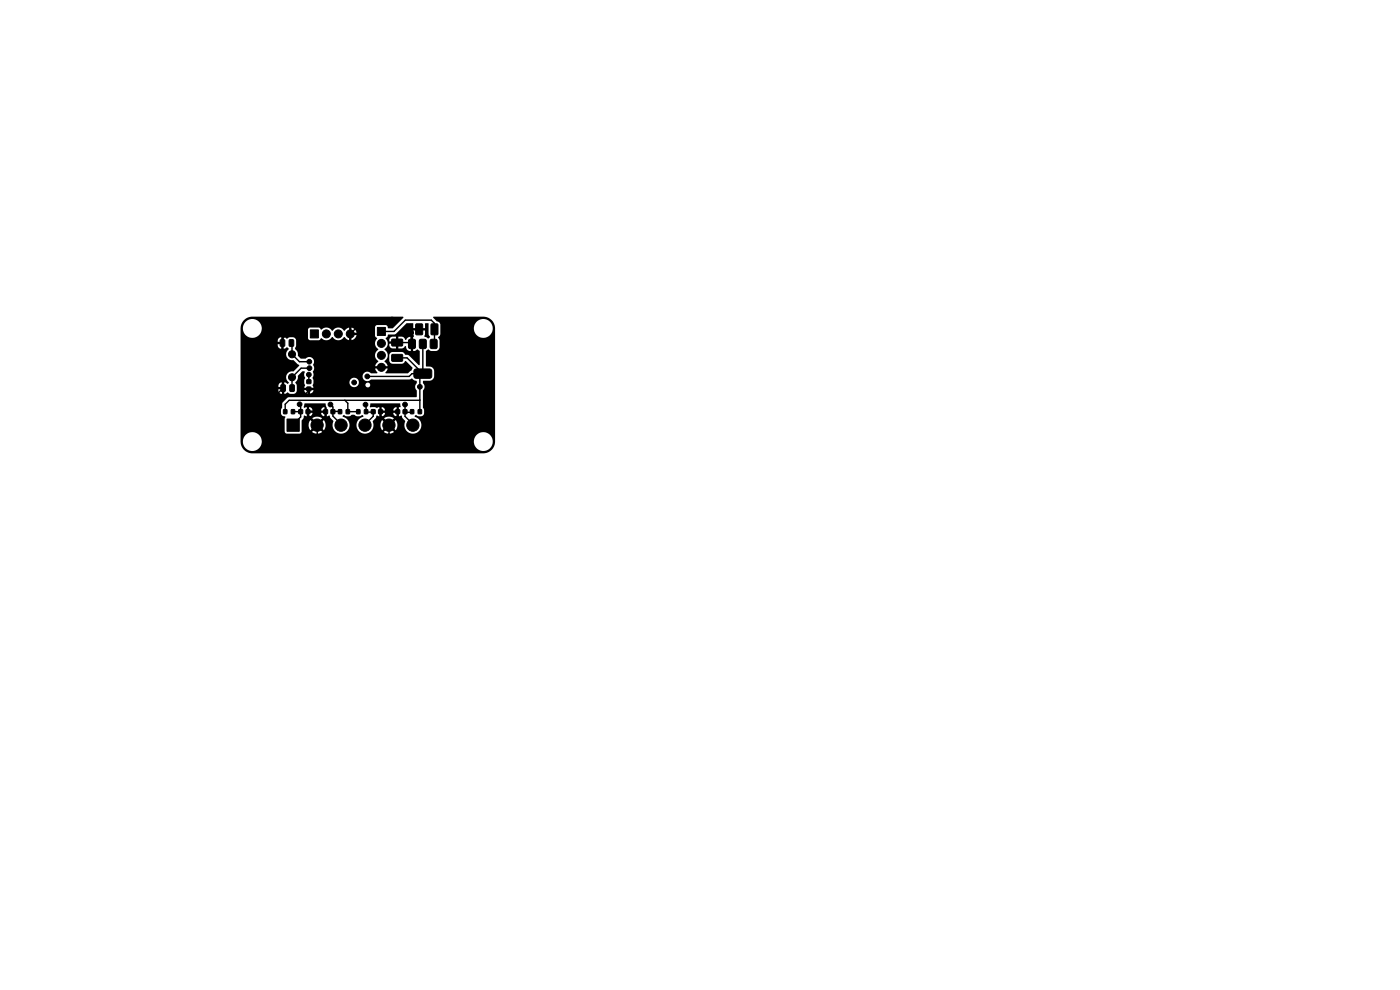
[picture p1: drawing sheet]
<svg xmlns="http://www.w3.org/2000/svg" width="297mm" height="210mm" viewBox="0 0 297 210" stroke-linecap="round" stroke-linejoin="round" font-family="sans-serif">
<g fill="#000" stroke="#000" stroke-width=".21">
<path d="M59.5 72.1l.7-.1 .2 .2v1l-.1 .3h-.6l-.3-.2zM61.4 72.1l.7-.1 .2 .2v1l-.1 .3h-.6l-.3-.2zM65.8 70h1.7v1.7h-1.7zM80.1 69.5h1.7v1.7h-1.7zM83.2 75.2h2.1l.1 .2v1.1l-.2 .2-2-.1-.1-.2zM83.2 72l2.1-.1 .1 .3v1.1l-.2 .1h-2l-.1-.2zM86.7 72.1l.3-.1h.9l.2 .1v1.5l-.1 .3-1 .1-.3-.2zM88.2 68.8l1.2-.1 .3 .1v2l-.2 .2h-1.1l-.2-.1zM89 72.1l.3-.1h.9l.2 .1v1.5l-.1 .3-1 .1-.3-.2zM87.9 78.4l.4-.1h3l.3 .4-.1 1.3-.4 .3-3-.1-.3-.4v-1.1zM91.3 72.1l.3-.1h.9l.2 .1v1.5l-.1 .3-1 .1-.3-.2zM91.5 68.8l1.2-.1 .2 .1v2l-.1 .2h-1.1l-.3-.1z"/>
<path d="M59.6 81.7l.7-.1 .2 .2 .1 1-.2 .2-.6 .1-.2-.2zM60.9 88.9h2.6v2.6h-2.6zM60.2 86.9h.6v.8h-.6zM61.5 81.7l.7-.1 .2 .2 .1 1-.2 .2-.6 .1-.2-.2zM61.8 86.9h.7v.8h-.7zM63.4 86.9h.8v.8h-.8zM65 86.9h.7v.8h-.7zM65.1 80.6h.8v.7h-.8zM65.1 82.1h.8v.8h-.8zM68.7 86.9h.8v.8h-.8zM70.2 86.9h.8v.8h-.8zM71.8 86.9h.7v.8h-.7z"/>
<path d="M73.4 86.9h.7v.8h-.7zM75.7 86.9h.7v.8h-.7zM77.3 86.9h.7v.8h-.7zM78.8 86.9h.8v.8h-.8zM80.3 86.9h.8v.8h-.8zM84 86.9h.8v.8h-.8zM85.5 86.9h.8v.8h-.8zM87.1 86.9h.7v.8h-.7zM88.7 86.9h.7v.8h-.7z"/>
<circle cx="61.9" cy="75.1" r=".75"/>
<circle cx="65.5" cy="79.5" r=".5"/>
<circle cx="65.6" cy="76.7" r=".5"/>
<circle cx="65.6" cy="78.1" r=".5"/>
<circle cx="65.8" cy="73.5" r=".5"/>
<circle cx="69.2" cy="70.8" r=".85"/>
<circle cx="71.8" cy="70.8" r=".85"/>
<circle cx="74.3" cy="70.8" r=".85"/>
<circle cx="77.9" cy="79.9" r=".5"/>
<circle cx="80.9" cy="75.4" r=".85"/>
<circle cx="80.9" cy="77.9" r=".85"/>
<circle cx="80.9" cy="72.8" r=".85"/>
<circle cx="83.2" cy="67.8" r=".5"/>
<circle cx="87.2" cy="70.6" r=".5"/>
<circle cx="61.9" cy="80" r=".75"/>
<circle cx="63.6" cy="85.8" r=".5"/>
<circle cx="67.3" cy="90.2" r="1.3"/>
<circle cx="70.1" cy="85.8" r=".5"/>
<circle cx="72.3" cy="90.2" r="1.3"/>
<circle cx="75.1" cy="81.1" r=".5"/>
<circle cx="77.4" cy="90.2" r="1.3"/>
<circle cx="77.5" cy="85.8" r=".5"/>
<circle cx="82.5" cy="90.2" r="1.3"/>
<circle cx="85.9" cy="85.8" r=".5"/>
<circle cx="87.6" cy="90.2" r="1.3"/>
<circle cx="89.1" cy="82.1" r=".5"/>
</g>
<g fill="none" stroke="#000" stroke-width=".3">
<path d="M61.9 72.9v2.3l1.6 1.5h2.1M65.5 79.5v1.5M65.6 78.1h-1.7l-2 1.9v2.3M80.9 70.3h2.7l2.4-2.4h5.5l.7 .7v4.2l-.2 .2M83.2 67.8h-5.9l-3 3v1.9l-.8 .8h-7.7l-2.3-2.3h-2.9l-.7 .7v10.3M84.3 72.7h2.8l.3 .3M84.3 75.9h2.1l3.3 3.4M88.9 69.9h-1.3l-.4 .4v2.5M89.7 79.3h-2.3l-.6 .6h-8.9M89.7 73v6.3M89.7 79.3l-.6 .6v7.4M92.2 69.9l.1 .1"/>
<path d="M61.9 82.3h.1M62.2 87.3l1.6 .1M63.6 85.8l.2 .2v2.5l-1.6 1.5M65.3 87.4v.7l2 1.9M65.5 82.9l-1.2 1.1h-3.8l-.4-.5v-1.2l-1.1 1.1v7.9l1.6 1.6h21l.9-.9v-2M67.3 90v2.1l.8 .8M69.1 87.3v.9l-1.8 1.8M70.1 85.8l.5 .5v2l1.8 1.7M70.6 87.3h1.5M73.2 84.9l.6 .6v1.8h2.2M77.5 85.8l.2 .2v1.3M77.7 87.4h1.5"/>
<path d="M79.2 87.4h.1M79.2 87.4v.9l-1.7 1.7M80.7 87.4v.8l1.8 1.8M84.4 87.5v.7l-1.9 1.8M85.9 85.8h.1M85.9 85.8v1.5M87.4 87.4l-1.5 .1v.8l1.7 1.7M89.1 84.9h-27.8l-.8 .8v1.6"/>
</g>
<path d="M59.9 72.8l.2 .1M61.8 74.8l.1 .4M61.8 72.8l.1 .1M59.9 82.2l.2 .1M65.5 82.5v.4" fill="none" stroke="#000" stroke-width=".21"/>
<path d="M51.9 67.8l.7-.5 .9-.1h32.1l-.1 .2-2.2 2.2h-1l-.1-.4-.3-.2h-1.9l-.3 .1-.1 .3v1.9l.4 .5a1.47 1.47 0 0 0 .3 2.3 1.5 1.5 0 0 0 0 2.6l-.6 .5-.1 .5h.9v.5h-.9l.4 1h-1.2a1.03 1.03 0 0 0-1.6-.1 1.03 1.03 0 0 0 0 1.5 1.03 1.03 0 0 0 1.6-.1h8.1l.5-.2 .3 .3a.55 .55 0 0 1 .7 .7 1.09 1.09 0 0 0 0 1.6v1.2l-.1 .2h-27l-.4 .1-1 1v1.1l-.3 .5 .1 1 .9 .5-.2 .3v2.9l.4 .3 2.9-.1 .3-.3v-1.4h1.5l.3 1.1 .9-.9 .3 .4-.8 .8a1.79 1.79 0 0 0 2.2 0l-.9-.8 .4-.4 .9 .8a1.79 1.79 0 0 0-.1-2.1l-.8 .8-.4-.3 .9-.8-.2-.2a1.8 1.8 0 0 0-2 .2l.8 .8-.3 .3-.9-.8-.3 1.1h-1.5v-1l.4-.4 .1-.6 1.2 .1 .4-.3 .2-.4h1.8a.71 .71 0 0 0 .7 .7v-.7h-3.2v.7h-.5v-1.2h3.7v-.7l-.4 .1-.3 .5h-1.8a.71 .71 0 0 0-.7-.6v.7h-.5v-.7l-.6 .1 .1-.9h4.4l.3 .9v1.8l.6-.1 .2 .5 .6 .6a1.84 1.84 0 0 0 1 2.6 1.84 1.84 0 0 0 2.4-1.3 1.84 1.84 0 0 0-1.4-2.3v-.1a.31 .31 0 0 1 .3-.2 .31 .31 0 0 1 .3 .2l.8 .1 .6-.3h.5l.5 .3 .8-.1a.3 .3 0 0 1 .3-.2 .3 .3 0 0 1 .3 .4 1.82 1.82 0 0 0-1.5 2 1.82 1.82 0 0 0 1.9 1.6 1.82 1.82 0 0 0 1.7-1.8h1.5l.4 1.1 .8-.9 .4 .4-.9 .8 .2 .2a1.8 1.8 0 0 0 2-.2l-.8-.8 .3-.4 .9 .8a1.79 1.79 0 0 0-.1-2.1l-.8 .8-.3-.3 .8-.8-.2-.2a1.8 1.8 0 0 0-2 .2l.9 .8-.4 .3-.8-.8-.4 1.1h-1.5l-.1-.8 .7-.8a.34 .34 0 0 1 .1-.4 .34 .34 0 0 1 .5 .1h.6a.71 .71 0 0 0 .7-.7h1.7l.3 .6 .4 .1v-.7h-3.1v.7h-.5v-1.2h3.6v-.7a.71 .71 0 0 0-.7 .6h-1.7l-.3-.5-.4-.1v.7h-.5v-.7l-.5 .1-.5-.1h-1v-.8h6.3l.1 .1a.43 .43 0 0 1-.1 .7h-.2v1.9l.6-.1 .1 .4 .6 .6a1.86 1.86 0 0 0 .9 2.7 1.86 1.86 0 0 0 2.5-1.2 1.86 1.86 0 0 0-1.3-2.4v-.1a.32 .32 0 0 1 .3-.2 .32 .32 0 0 1 .3 .2h1l.4-.5v-.8l-.3-.4 .1-3.7a1.08 1.08 0 0 0-.1-1.6l.1-.4 1.5-.1 .5-.2 .3-.6v-1.2a.99 .99 0 0 0-.9-.9h-.7l-.1-.2v-3.2l.5-.3 .6 .4h1l.6-.4 .1-1.9-.3-.6 .5-.7v-1.2h7.1a2.01 2.01 0 0 0 2.9 1.8 2.01 2.01 0 0 0 .3-3.5 2.01 2.01 0 0 0-3.2 1.4v.3h-7.1l-.1-1.2-.7-.4-.7-.8 .1-.1h10.5a2.5 2.5 0 0 1 2.5 2.5v24a2.5 2.5 0 0 1-2.5 2.5h-49a2.51 2.51 0 0 1-2.5-2.5h.5v.3a2.01 2.01 0 0 0 2.2 1.7 2.01 2.01 0 0 0 1.8-2h45v.3a2.01 2.01 0 0 0 3.2 1.3 2.01 2.01 0 0 0-.3-3.4 2.01 2.01 0 0 0-2.9 1.8h-45v-.3a2.01 2.01 0 0 0-2.1-1.7 2.01 2.01 0 0 0-1.9 2h-.5v-10.8h8.1a.74 .74 0 0 0 .7 .7v-1h-.7v.3h-8.1v-1.1h8.1v.3h.7v-1l-.5 .2-.2 .5h-8.1v-8.5h7.9a.74 .74 0 0 0 .8 .7v-1h-.8v.3h-7.9v-1.1h7.9v.3h.8v-1h.5v2.5l.3-.1a.35 .35 0 0 1 .5-.2 .35 .35 0 0 1 .1 .5 1.3 1.3 0 0 0-.2 1.6 1.3 1.3 0 0 0 1.4 .6l1.2 1.1-1.2 1.3a1.34 1.34 0 0 0-1.5 .7 1.34 1.34 0 0 0 .5 1.7l-.3 .2-.7-.3v2.5l.5-.2a.5 .5 0 0 1 .8 .1l.7 .1a.74 .74 0 0 0 .7-.8h1.5l.5 .6 .8 .1a.71 .71 0 0 0 .7-.7h-.7v.7h-.5v-.7h-2.3l-.1-1.1-.3-.5a1.85 1.85 0 0 0 .6-1.5l1-.9h.4l.1 .2a1.23 1.23 0 0 0 0 1.2l-.2 .5 .2 1-.2 .6h2l-.2-.5 .2-.7h7.6a1 1 0 0 0 .7 1 1 1 0 0 0 1.2-.4h1.5v.1a.52 .52 0 0 0 .9 .3 .52 .52 0 0 0-.2-.9 .52 .52 0 0 0-.7 .5h-1.5l.1-.2a1.01 1.01 0 0 0-.8-1.4 1.01 1.01 0 0 0-1.2 1h-7.6l-.1-.7a.5 .5 0 0 1 .1-.7v-.4a.73 .73 0 0 1 .1-1v-.4a.92 .92 0 0 1 0-1.2 1.05 1.05 0 0 0-.7-.9 1.05 1.05 0 0 0-1.1 .3h-1l-.6-.7a1.49 1.49 0 0 0-.6-1.4l.2-.6v-1.2l-.3-.5-1-.2-.7 .4-.5-.4h-.6a.74 .74 0 0 0-.8 .7h-7.9v-2.5h.5a2 2 0 0 0 1.9 2 2 2 0 0 0 2.1-1.8h9.8v1.8l.2 .3 .3 .2h1.8l.3-.2a.25 .25 0 0 1 .2-.2 .25 .25 0 0 1 .3 .1 1.49 1.49 0 0 0 2.1-.4 1.5 1.5 0 0 0 2.6 0l.5 .5 .5 .2v-.9h.5v.9l.2-.1 .5-.4 .3-.6h-.9v-.5h.9l-.4-.8-.6-.3v.9h-.5v-.9l-1.1 .7a1.45 1.45 0 0 0-2.5 0 1.52 1.52 0 0 0-2.4-.3l-.5-.4h-1.8l-.3 .1-.2 .3h-9.8a2 2 0 0 0-1.8-2.2 2 2 0 0 0-2.2 2h-.5l.1-.6 .2-.6zM82.3 71l1.6-.1 2.4-2.3h1.3l.1 1h2.5v-1h.6l.1 .1v2.1l.3 .7-.3 .3-.9-.4 .2-1.3h-2.5l.1 1.2-.1 .2v3l.4-.1 .5-.3 .4 .3v3.1l-2.2-2.1-.8-.2-.5-.5h-2.2a.74 .74 0 0 0-.7 .7v1.2l.3 .4 .4 .2h2l.8-.6 1.4 1.4-.2 .6-.8 .6h-4.7v-.2l.4-.8h-.9v-.5h.9l-.6-1.1a1.5 1.5 0 0 0 0-2.5l.6-.9h.4l.3 .6 .4 .1h2l.6-.5 .2 .1a.88 .88 0 0 0 1 1v-3a1.1 1.1 0 0 0-1 .6l-.6-.6-1-.1v2.5h-.5v-1h-1.4v.3h-.4v-.6l-.2-.5h.6v.3h1.4v-1l-1 .1-.4 .6h-.6l-.1-.1a.37 .37 0 0 1 .3-.6z" fill="#000"/>
</svg>
